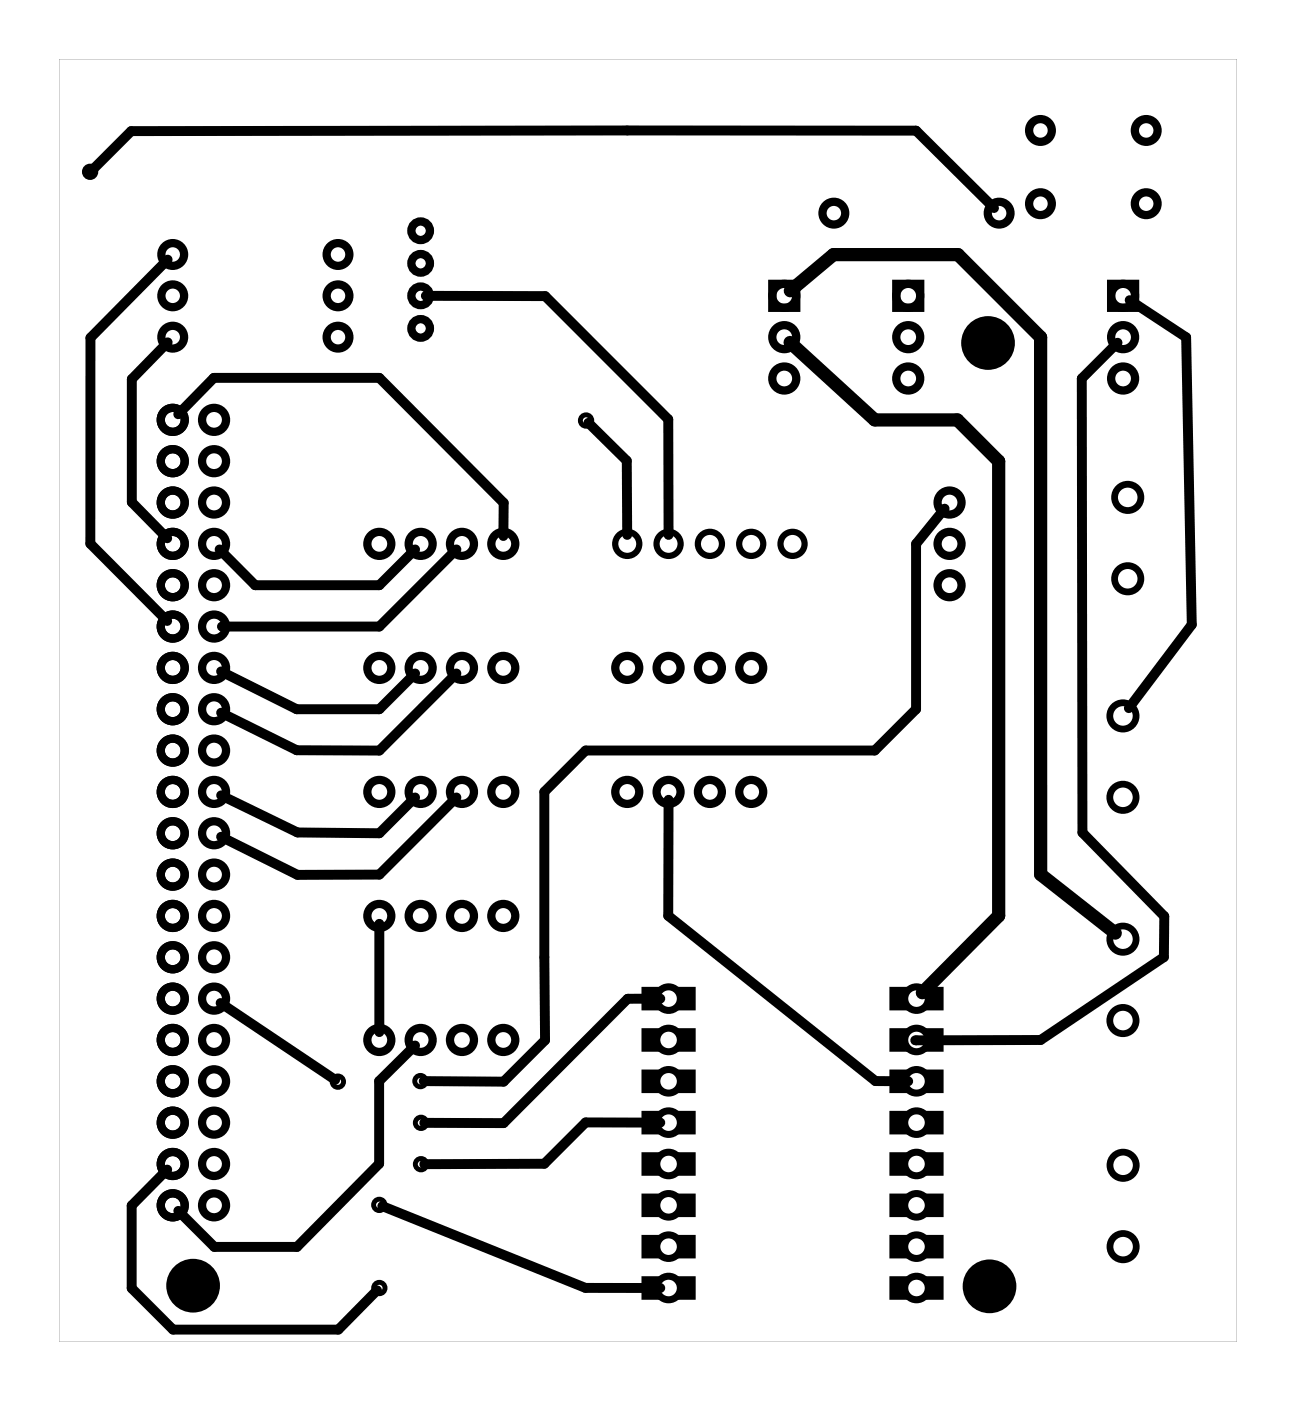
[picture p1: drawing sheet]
<svg xmlns="http://www.w3.org/2000/svg" width="80mm" height="86mm" viewBox="0 0 80 86" stroke-linecap="round" stroke-linejoin="round" font-family="sans-serif">
<g fill="#000">
<path d="M3.6 3.6v78.8h72.4v-78.8zM3.6 3.6h72.4v78.8h-72.4z"/>
<path d="M39.4 60.6v1.5h3.4v-1.5zM40.4 61.4a.72 .72 0 0 1 1.4 0 .72 .72 0 0 1-1.4 0z"/>
<path d="M39.4 63.2v1.4h3.4v-1.4zM40.4 63.9a.72 .72 0 0 1 1.4 0 .72 .72 0 0 1-1.4 0z"/>
<path d="M39.4 65.7v1.5h3.4v-1.5zM40.4 66.4a.72 .72 0 0 1 1.4 0 .72 .72 0 0 1-1.4 0z"/>
<path d="M39.4 68.3v1.4h3.4v-1.4zM40.4 69a.72 .72 0 0 1 1.4 0 .72 .72 0 0 1-1.4 0z"/>
<path d="M39.4 70.8v1.4h3.4v-1.4zM40.4 71.5a.72 .72 0 0 1 1.4 0 .72 .72 0 0 1-1.4 0z"/>
<path d="M39.4 73.3v1.5h3.4v-1.5zM40.4 74.1a.72 .72 0 0 1 1.4 0 .72 .72 0 0 1-1.4 0z"/>
<path d="M39.4 75.9v1.4h3.4v-1.4zM40.4 76.6a.72 .72 0 0 1 1.4 0 .72 .72 0 0 1-1.4 0z"/>
<path d="M39.4 78.4v1.5h3.4v-1.5zM40.4 79.1a.72 .72 0 0 1 1.4 0 .72 .72 0 0 1-1.4 0z"/>
<path d="M54.7 78.4v1.5h3.3v-1.5zM55.6 79.1a.75 .75 0 0 1 1.5 0 .75 .75 0 0 1-1.5 0z"/>
<path d="M54.7 75.9v1.4h3.3v-1.4zM55.6 76.6a.75 .75 0 0 1 1.5 0 .75 .75 0 0 1-1.5 0z"/>
<path d="M54.7 73.3v1.5h3.3v-1.5zM55.6 74.1a.75 .75 0 0 1 1.5 0 .75 .75 0 0 1-1.5 0z"/>
<path d="M54.7 70.8v1.4h3.3v-1.4zM55.6 71.5a.75 .75 0 0 1 1.5 0 .75 .75 0 0 1-1.5 0z"/>
<path d="M54.7 68.3v1.4h3.3v-1.4zM55.6 69a.75 .75 0 0 1 1.5 0 .75 .75 0 0 1-1.5 0z"/>
<path d="M54.7 65.7v1.5h3.3v-1.5zM55.6 66.4a.75 .75 0 0 1 1.5 0 .75 .75 0 0 1-1.5 0z"/>
<path d="M54.7 63.2v1.4h3.3v-1.4zM55.6 63.9a.75 .75 0 0 1 1.5 0 .75 .75 0 0 1-1.5 0z"/>
<path d="M54.7 60.6v1.5h3.3v-1.5zM55.6 61.4a.75 .75 0 0 1 1.5 0 .75 .75 0 0 1-1.5 0z"/>
<circle cx="5.6" cy="10.5" r=".3"/>
<circle cx="56.3" cy="63.9" r=".3"/>
</g>
<g fill="none" stroke="#000" stroke-width=".3">
<circle cx="5.5" cy="10.6" r=".35"/>
<circle cx="36" cy="25.8" r=".35"/>
<circle cx="20.8" cy="66.5" r=".35"/>
<circle cx="23.3" cy="74" r=".35"/>
<circle cx="23.3" cy="79.1" r=".35"/>
<circle cx="25.8" cy="66.4" r=".35"/>
<circle cx="25.9" cy="71.5" r=".35"/>
<circle cx="25.9" cy="69" r=".35"/>
</g>
<g fill="none" stroke="#000" stroke-width=".51">
<path d="M47.5 17.4h1.4v1.5h-1.4zM55.1 17.4h1.5v1.5h-1.5zM68.3 17.4h1.5v1.5h-1.5z"/>
<circle cx="10.6" cy="15.6" r=".7"/>
<circle cx="10.6" cy="18.2" r=".7"/>
<circle cx="20.8" cy="18.2" r=".7"/>
<circle cx="20.8" cy="15.6" r=".7"/>
<circle cx="25.9" cy="14.2" r=".57"/>
<circle cx="25.9" cy="16.2" r=".57"/>
<circle cx="25.9" cy="18.2" r=".57"/>
<circle cx="48.2" cy="18.2" r=".74"/>
<circle cx="51.3" cy="13.1" r=".7"/>
<circle cx="55.8" cy="18.2" r=".74"/>
<circle cx="61.4" cy="13.1" r=".7"/>
<circle cx="64" cy="8" r=".7"/>
<circle cx="64" cy="12.5" r=".7"/>
<circle cx="69" cy="18.2" r=".74"/>
<circle cx="70.5" cy="8" r=".7"/>
<circle cx="70.5" cy="12.5" r=".7"/>
<circle cx="10.6" cy="25.8" r=".74"/>
<circle cx="10.6" cy="30.9" r=".74"/>
<circle cx="10.6" cy="28.3" r=".74"/>
<circle cx="10.6" cy="36" r=".74"/>
<circle cx="10.6" cy="33.4" r=".74"/>
<circle cx="10.6" cy="38.5" r=".74"/>
<circle cx="10.6" cy="20.7" r=".7"/>
<circle cx="13.2" cy="36" r=".74"/>
<circle cx="13.2" cy="25.8" r=".74"/>
<circle cx="13.2" cy="28.3" r=".74"/>
<circle cx="13.2" cy="30.9" r=".74"/>
<circle cx="13.2" cy="38.5" r=".74"/>
<circle cx="13.2" cy="33.4" r=".74"/>
<circle cx="20.8" cy="20.7" r=".7"/>
<circle cx="23.3" cy="33.4" r=".74"/>
<circle cx="25.9" cy="20.2" r=".57"/>
<circle cx="25.9" cy="33.4" r=".74"/>
<circle cx="28.4" cy="33.4" r=".74"/>
<circle cx="30.9" cy="33.4" r=".74"/>
<circle cx="48.2" cy="23.3" r=".74"/>
<circle cx="48.2" cy="20.7" r=".74"/>
<circle cx="55.8" cy="23.3" r=".74"/>
<circle cx="55.8" cy="20.7" r=".74"/>
<circle cx="58.4" cy="36" r=".74"/>
<circle cx="58.4" cy="30.9" r=".74"/>
<circle cx="58.4" cy="33.4" r=".74"/>
<circle cx="69" cy="23.3" r=".74"/>
<circle cx="69" cy="20.7" r=".74"/>
<circle cx="10.6" cy="46.1" r=".74"/>
<circle cx="10.6" cy="48.7" r=".74"/>
<circle cx="10.6" cy="43.6" r=".74"/>
<circle cx="10.6" cy="41" r=".74"/>
<circle cx="10.6" cy="51.2" r=".74"/>
<circle cx="10.6" cy="53.7" r=".74"/>
<circle cx="10.6" cy="58.8" r=".74"/>
<circle cx="10.6" cy="56.3" r=".74"/>
<circle cx="13.2" cy="48.7" r=".74"/>
<circle cx="13.2" cy="43.6" r=".74"/>
<circle cx="13.2" cy="41" r=".74"/>
<circle cx="13.2" cy="51.2" r=".74"/>
<circle cx="13.2" cy="46.1" r=".74"/>
<circle cx="13.2" cy="53.7" r=".74"/>
<circle cx="13.2" cy="56.3" r=".74"/>
<circle cx="13.2" cy="58.8" r=".74"/>
<circle cx="23.3" cy="56.3" r=".74"/>
<circle cx="23.3" cy="41" r=".74"/>
<circle cx="23.3" cy="48.7" r=".74"/>
<circle cx="25.9" cy="56.3" r=".74"/>
<circle cx="25.9" cy="41" r=".74"/>
<circle cx="25.9" cy="48.7" r=".74"/>
<circle cx="28.4" cy="41" r=".74"/>
<circle cx="28.4" cy="48.7" r=".74"/>
<circle cx="28.4" cy="56.3" r=".74"/>
<circle cx="30.9" cy="41" r=".74"/>
<circle cx="30.9" cy="48.7" r=".74"/>
<circle cx="30.9" cy="56.3" r=".74"/>
<circle cx="38.6" cy="48.7" r=".74"/>
<circle cx="38.6" cy="41" r=".74"/>
<circle cx="41.1" cy="48.7" r=".74"/>
<circle cx="41.1" cy="41" r=".74"/>
<circle cx="43.6" cy="48.7" r=".74"/>
<circle cx="43.6" cy="41" r=".74"/>
<circle cx="46.2" cy="48.7" r=".74"/>
<circle cx="46.2" cy="41" r=".74"/>
<circle cx="10.6" cy="71.5" r=".74"/>
<circle cx="10.6" cy="74.1" r=".74"/>
<circle cx="10.6" cy="69" r=".74"/>
<circle cx="10.6" cy="66.4" r=".74"/>
<circle cx="10.6" cy="61.4" r=".74"/>
<circle cx="10.6" cy="63.9" r=".74"/>
<circle cx="13.2" cy="71.5" r=".74"/>
<circle cx="13.2" cy="74.1" r=".74"/>
<circle cx="13.2" cy="66.4" r=".74"/>
<circle cx="13.2" cy="69" r=".74"/>
<circle cx="13.2" cy="61.4" r=".74"/>
<circle cx="13.2" cy="63.9" r=".74"/>
<circle cx="23.3" cy="63.9" r=".74"/>
<circle cx="25.9" cy="63.9" r=".74"/>
<circle cx="28.4" cy="63.9" r=".74"/>
<circle cx="30.9" cy="63.9" r=".74"/>
</g>
<g fill="#000">
<circle cx="60.7" cy="21.1" r="1.65"/>
<circle cx="11.9" cy="79" r="1.65"/>
<circle cx="60.8" cy="79" r="1.65"/>
</g>
<g fill="none" stroke="#000" stroke-width=".42">
<circle cx="69.3" cy="30.6" r=".81"/>
<circle cx="69.3" cy="35.6" r=".81"/>
<circle cx="69" cy="57.7" r=".81"/>
<circle cx="69" cy="44" r=".81"/>
<circle cx="69" cy="49" r=".81"/>
<circle cx="69" cy="62.7" r=".81"/>
<circle cx="69" cy="71.6" r=".81"/>
<circle cx="69" cy="76.6" r=".81"/>
</g>
<g fill="none" stroke="#000" stroke-width=".38">
<circle cx="38.6" cy="33.4" r=".74"/>
<circle cx="41.1" cy="33.4" r=".74"/>
<circle cx="43.6" cy="33.4" r=".74"/>
<circle cx="46.2" cy="33.4" r=".74"/>
<circle cx="48.7" cy="33.4" r=".74"/>
</g>
<g fill="none" stroke="#000" stroke-width=".43">
<circle cx="41.1" cy="63.9" r=".72"/>
<circle cx="41.1" cy="61.4" r=".72"/>
<circle cx="41.1" cy="71.5" r=".72"/>
<circle cx="41.1" cy="74.1" r=".72"/>
<circle cx="41.1" cy="76.6" r=".72"/>
<circle cx="41.1" cy="79.1" r=".72"/>
<circle cx="41.1" cy="69" r=".72"/>
<circle cx="41.1" cy="66.4" r=".72"/>
<circle cx="56.3" cy="63.9" r=".72"/>
<circle cx="56.3" cy="61.4" r=".72"/>
<circle cx="56.3" cy="79.1" r=".72"/>
<circle cx="56.3" cy="74.1" r=".72"/>
<circle cx="56.3" cy="71.5" r=".72"/>
<circle cx="56.3" cy="76.6" r=".72"/>
<circle cx="56.3" cy="69" r=".72"/>
<circle cx="56.3" cy="66.4" r=".72"/>
</g>
<g fill="none" stroke="#000" stroke-width=".61">
<path d="M5.6 10.5l2.5-2.4 48.2-.1 4.8 4.8M10.3 16l-4.7 4.8v12.6l4.7 4.8M26.2 18.2h7.3l7.6 7.6v7.1M69.4 18.4l3.5 2.3 .4 17.7-3.9 5.1M10.3 21l-2.2 2.3v7.6l2.2 2.2M11 25.5l2.1-2.3h10.2l7.7 7.7-.1 2M25.5 33.8l-2.2 2.2h-7.6l-2.2-2.2M28.1 33.8l-4.8 4.7h-9.7M36.2 26l2.3 2.3 .1 4.6M58.1 31.3l-1.8 2.1v10.2l-2.5 2.5h-17.8l-2.5 2.6v15.2l-2.5 2.6-5-.1M68.7 21.1l-2.2 2.2v27.9l5.1 5.1-.1 2.5-7.5 5.1h-7.7M13.6 41.3l4.6 2.3h5.1l2.2-2.2"/>
<path d="M13.6 48.9l4.7 2.2 5 .1 2.2-2.2M23.3 56.8v6.6M28.1 41.4l-4.8 4.7h-5.1l-4.6-2.3M28.1 49l-4.8 4.7-5 .1-4.7-2.4M41.1 49.1v7.2l12.7 10.1h2M10.3 71.9l-2.2 2.2v5.1l2.5 2.5h10.2l2.4-2.4M13.6 61.6l7 4.7M23.5 74.1l12.5 5h4.6M25.5 64.2l-2.2 2.2v5.1l-5 5.1h-5.1l-2.2-2.2M40.6 61.4h-2l-7.6 7.6h-4.9M40.6 69h-4.6l-2.5 2.5h-7.4"/>
</g>
<path d="M48.6 17.9l2.6-2.3h7.7l5.1 5.1v33l4.6 3.6M48.6 21l5.2 4.8h5.1l2.5 2.5v28l-4.7 4.7" fill="none" stroke="#000" stroke-width=".81"/>
</svg>
